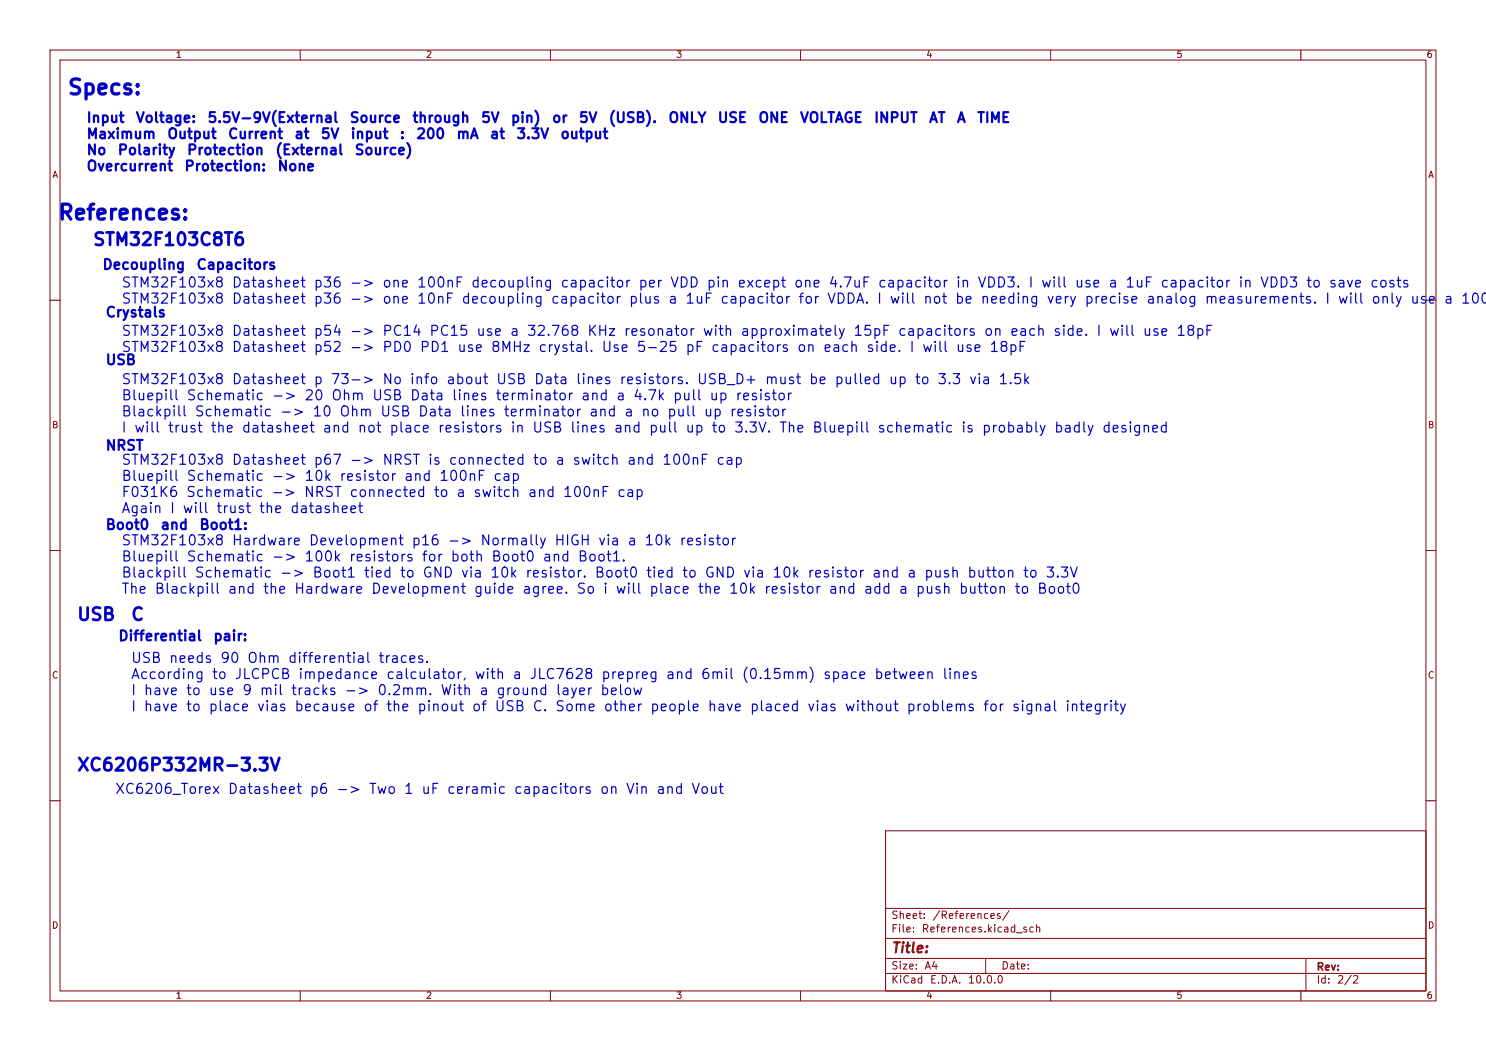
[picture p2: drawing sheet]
<svg xmlns="http://www.w3.org/2000/svg" width="297mm" height="210mm" viewBox="0 0 297 210" stroke-linecap="round" stroke-linejoin="round" font-family="sans-serif">
<defs><g id="words">
<g font-size="3" fill="#0000c2">
<text x="13.3" y="19.7">Specs:</text>
<text x="11.4" y="44.7">References:</text>
</g>
<g font-size="2.5" fill="#0000c2">
<text x="18.4" y="49.7">STM32F103C8T6</text>
<text x="15.2" y="124.6">USB</text>
<text x="26" y="124.6">C</text>
<text x="15.2" y="154.7">XC6206P332MR-3.3V</text>
</g>
<g font-size="2" fill="#0000c2">
<text x="17.1" y="25">Input</text>
<text x="17.1" y="28.2">Maximum</text>
<text x="27" y="25">Voltage:</text>
<text x="33.3" y="28.2">Output</text>
<text x="41.3" y="25">5.5V-9V(External</text>
<text x="45.4" y="28.2">Current</text>
<text x="58.7" y="28.2">at</text>
<text x="64" y="28.2">5V</text>
<text x="69.7" y="25">Source</text>
<text x="69.9" y="28.2">input</text>
<text x="79.8" y="28.2">:</text>
<text x="82.2" y="25">through</text>
<text x="83" y="28.2">200</text>
<text x="91.1" y="28.2">mA</text>
<text x="96" y="25">5V</text>
<text x="97.8" y="28.2">at</text>
<text x="101.9" y="25">pin)</text>
<text x="103" y="28.2">3.3V</text>
<text x="110.2" y="25">or</text>
<text x="111.8" y="28.2">output</text>
<text x="115.5" y="25">5V</text>
<text x="121.5" y="25">(USB).</text>
<text x="133.4" y="25">ONLY</text>
<text x="143.3" y="25">USE</text>
<text x="151.4" y="25">ONE</text>
<text x="159.7" y="25">VOLTAGE</text>
<text x="174.5" y="25">INPUT</text>
<text x="185.5" y="25">AT</text>
<text x="191.1" y="25">A</text>
<text x="195.1" y="25">TIME</text>
<text x="17.1" y="31.5">No</text>
<text x="17.1" y="34.7">Overcurrent</text>
<text x="23.4" y="31.5">Polarity</text>
<text x="36.7" y="34.7">Protection:</text>
<text x="37.2" y="31.5">Protection</text>
<text x="54.9" y="31.5">(External</text>
<text x="55.3" y="34.7">None</text>
<text x="70.7" y="31.5">Source)</text>
<text x="20.3" y="54.4">Decoupling</text>
<text x="24.1" y="58">STM32F103x8</text>
<text x="39.1" y="54.4">Capacitors</text>
<text x="46.2" y="58">Datasheet</text>
<text x="62.5" y="58">p36</text>
<text x="69.7" y="58">-&gt;</text>
<text x="76.3" y="58">one</text>
<text x="83.2" y="58">100nF</text>
<text x="94" y="58">decoupling</text>
<text x="111.9" y="58">capacitor</text>
<text x="127.4" y="58">per</text>
<text x="133.8" y="58">VDD</text>
<text x="141.1" y="58">pin</text>
<text x="147.2" y="58">except</text>
<text x="158.5" y="58">one</text>
<text x="165.4" y="58">4.7uF</text>
<text x="175.3" y="58">capacitor</text>
<text x="190.9" y="58">in</text>
<text x="195.2" y="58">VDD3.</text>
<text x="205.4" y="58">I</text>
<text x="207.9" y="58">will</text>
<text x="214.6" y="58">use</text>
<text x="221.4" y="58">a</text>
<text x="224.8" y="58">1uF</text>
<text x="231.8" y="58">capacitor</text>
<text x="247.4" y="58">in</text>
<text x="251.7" y="58">VDD3</text>
<text x="260.9" y="58">to</text>
<text x="265.4" y="58">save</text>
<text x="273.7" y="58">costs</text>
<text x="21" y="63.9">Crystals</text>
<text x="24.1" y="61.2">STM32F103x8</text>
<text x="46.2" y="61.2">Datasheet</text>
<text x="62.5" y="61.2">p36</text>
<text x="69.7" y="61.2">-&gt;</text>
<text x="76.3" y="61.2">one</text>
<text x="83.2" y="61.2">10nF</text>
<text x="92.1" y="61.2">decoupling</text>
<text x="110" y="61.2">capacitor</text>
<text x="125.5" y="61.2">plus</text>
<text x="133.4" y="61.2">a</text>
<text x="136.8" y="61.2">1uF</text>
<text x="143.8" y="61.2">capacitor</text>
<text x="159.4" y="61.2">for</text>
<text x="165.2" y="61.2">VDDA.</text>
<text x="175.1" y="61.2">I</text>
<text x="177.7" y="61.2">will</text>
<text x="184.4" y="61.2">not</text>
<text x="190.7" y="61.2">be</text>
<text x="195.8" y="61.2">needing</text>
<text x="209" y="61.2">very</text>
<text x="216.6" y="61.2">precise</text>
<text x="229" y="61.2">analog</text>
<text x="240.6" y="61.2">measurements.</text>
<text x="264.7" y="61.2">I</text>
<text x="267.2" y="61.2">will</text>
<text x="273.9" y="61.2">only</text>
<text x="281.7" y="61.2">use</text>
<text x="288.4" y="61.2">a</text>
<text x="291.8" y="61.2">100n</text>
<text x="24.1" y="67.6">STM32F103x8</text>
<text x="24.1" y="70.8">STM32F103x8</text>
<text x="46.2" y="67.6">Datasheet</text>
<text x="46.2" y="70.8">Datasheet</text>
<text x="62.5" y="67.6">p54</text>
<text x="62.5" y="70.8">p52</text>
<text x="69.7" y="67.6">-&gt;</text>
<text x="69.7" y="70.8">-&gt;</text>
<text x="76.3" y="67.6">PC14</text>
<text x="76.3" y="70.8">PD0</text>
<text x="83.7" y="70.8">PD1</text>
<text x="85.7" y="67.6">PC15</text>
<text x="91.2" y="70.8">use</text>
<text x="95" y="67.6">use</text>
<text x="98" y="70.8">8MHz</text>
<text x="101.8" y="67.6">a</text>
<text x="105.2" y="67.6">32.768</text>
<text x="107.4" y="70.8">crystal.</text>
<text x="117.2" y="67.6">KHz</text>
<text x="120.1" y="70.8">Use</text>
<text x="124.5" y="67.6">resonator</text>
<text x="127.1" y="70.8">5-25</text>
<text x="136.9" y="70.8">pF</text>
<text x="140.3" y="67.6">with</text>
<text x="142" y="70.8">capacitors</text>
<text x="147.9" y="67.6">approximately</text>
<text x="159.2" y="70.8">on</text>
<text x="164.4" y="70.8">each</text>
<text x="170.4" y="67.6">15pF</text>
<text x="173" y="70.8">side.</text>
<text x="179.3" y="67.6">capacitors</text>
<text x="181.6" y="70.8">I</text>
<text x="184.1" y="70.8">will</text>
<text x="190.9" y="70.8">use</text>
<text x="196.5" y="67.6">on</text>
<text x="197.6" y="70.8">18pF</text>
<text x="201.7" y="67.6">each</text>
<text x="210.3" y="67.6">side.</text>
<text x="219" y="67.6">I</text>
<text x="221.5" y="67.6">will</text>
<text x="228.2" y="67.6">use</text>
<text x="235" y="67.6">18pF</text>
<text x="21" y="73.4">USB</text>
<text x="24.1" y="77.3">STM32F103x8</text>
<text x="46.2" y="77.3">Datasheet</text>
<text x="62.5" y="77.3">p</text>
<text x="65.9" y="77.3">73-&gt;</text>
<text x="76.3" y="77.3">No</text>
<text x="81.7" y="77.3">info</text>
<text x="89" y="77.3">about</text>
<text x="99" y="77.3">USB</text>
<text x="106.6" y="77.3">Data</text>
<text x="114.9" y="77.3">lines</text>
<text x="123.7" y="77.3">resistors.</text>
<text x="139.1" y="77.3">USB_D+</text>
<text x="152.7" y="77.3">must</text>
<text x="161.5" y="77.3">be</text>
<text x="166.6" y="77.3">pulled</text>
<text x="177.5" y="77.3">up</text>
<text x="182.7" y="77.3">to</text>
<text x="187.2" y="77.3">3.3</text>
<text x="193.5" y="77.3">via</text>
<text x="199.4" y="77.3">1.5k</text>
<text x="24.1" y="80.5">Bluepill</text>
<text x="24.1" y="83.7">Blackpill</text>
<text x="37.1" y="80.5">Schematic</text>
<text x="38.8" y="83.7">Schematic</text>
<text x="54.1" y="80.5">-&gt;</text>
<text x="55.8" y="83.7">-&gt;</text>
<text x="60.7" y="80.5">20</text>
<text x="62.3" y="83.7">10</text>
<text x="66.1" y="80.5">Ohm</text>
<text x="67.7" y="83.7">Ohm</text>
<text x="74.2" y="80.5">USB</text>
<text x="75.8" y="83.7">USB</text>
<text x="81.8" y="80.5">Data</text>
<text x="83.4" y="83.7">Data</text>
<text x="90.1" y="80.5">lines</text>
<text x="91.8" y="83.7">lines</text>
<text x="98.9" y="80.5">terminator</text>
<text x="100.5" y="83.7">terminator</text>
<text x="116" y="80.5">and</text>
<text x="117.6" y="83.7">and</text>
<text x="123" y="80.5">a</text>
<text x="124.6" y="83.7">a</text>
<text x="126.4" y="80.5">4.7k</text>
<text x="128" y="83.7">no</text>
<text x="133.2" y="83.7">pull</text>
<text x="134.3" y="80.5">pull</text>
<text x="140.5" y="83.7">up</text>
<text x="141.6" y="80.5">up</text>
<text x="145.7" y="83.7">resistor</text>
<text x="146.8" y="80.5">resistor</text>
<text x="24.1" y="86.9">I</text>
<text x="26.7" y="86.9">will</text>
<text x="33.4" y="86.9">trust</text>
<text x="41.9" y="86.9">the</text>
<text x="48.2" y="86.9">datasheet</text>
<text x="64.3" y="86.9">and</text>
<text x="71.3" y="86.9">not</text>
<text x="77.7" y="86.9">place</text>
<text x="87.3" y="86.9">resistors</text>
<text x="101.9" y="86.9">in</text>
<text x="106.2" y="86.9">USB</text>
<text x="113.8" y="86.9">lines</text>
<text x="122.5" y="86.9">and</text>
<text x="129.5" y="86.9">pull</text>
<text x="136.8" y="86.9">up</text>
<text x="142" y="86.9">to</text>
<text x="146.6" y="86.9">3.3V.</text>
<text x="155.6" y="86.9">The</text>
<text x="162.2" y="86.9">Bluepill</text>
<text x="175.2" y="86.9">schematic</text>
<text x="191.9" y="86.9">is</text>
<text x="196.1" y="86.9">probably</text>
<text x="210.5" y="86.9">badly</text>
<text x="220.1" y="86.9">designed</text>
<text x="21" y="90.5">NRST</text>
<text x="24.1" y="93.4">STM32F103x8</text>
<text x="46.2" y="93.4">Datasheet</text>
<text x="62.5" y="93.4">p67</text>
<text x="69.7" y="93.4">-&gt;</text>
<text x="76.3" y="93.4">NRST</text>
<text x="85.4" y="93.4">is</text>
<text x="89.5" y="93.4">connected</text>
<text x="106.3" y="93.4">to</text>
<text x="110.9" y="93.4">a</text>
<text x="114.3" y="93.4">switch</text>
<text x="125.2" y="93.4">and</text>
<text x="132.2" y="93.4">100nF</text>
<text x="143" y="93.4">cap</text>
<text x="24.1" y="96.6">Bluepill</text>
<text x="24.1" y="99.8">F031K6</text>
<text x="37" y="99.8">Schematic</text>
<text x="37.1" y="96.6">Schematic</text>
<text x="54.1" y="99.8">-&gt;</text>
<text x="54.1" y="96.6">-&gt;</text>
<text x="60.6" y="99.8">NRST</text>
<text x="60.7" y="96.6">10k</text>
<text x="67.7" y="96.6">resistor</text>
<text x="69.7" y="99.8">connected</text>
<text x="80.6" y="96.6">and</text>
<text x="86.5" y="99.8">to</text>
<text x="87.6" y="96.6">100nF</text>
<text x="91" y="99.8">a</text>
<text x="94.4" y="99.8">switch</text>
<text x="98.4" y="96.6">cap</text>
<text x="105.3" y="99.8">and</text>
<text x="112.4" y="99.8">100nF</text>
<text x="123.2" y="99.8">cap</text>
<text x="21" y="106.3">Boot0</text>
<text x="24.1" y="103">Again</text>
<text x="31.9" y="106.3">and</text>
<text x="33.8" y="103">I</text>
<text x="36.3" y="103">will</text>
<text x="39.7" y="106.3">Boot1:</text>
<text x="43.1" y="103">trust</text>
<text x="51.6" y="103">the</text>
<text x="57.8" y="103">datasheet</text>
<text x="24.1" y="109.5">STM32F103x8</text>
<text x="24.1" y="112.7">Bluepill</text>
<text x="37.1" y="112.7">Schematic</text>
<text x="46.2" y="109.5">Hardware</text>
<text x="54.1" y="112.7">-&gt;</text>
<text x="60.7" y="112.7">100k</text>
<text x="61.6" y="109.5">Development</text>
<text x="69.6" y="112.7">resistors</text>
<text x="82.1" y="109.5">p16</text>
<text x="84.1" y="112.7">for</text>
<text x="89.3" y="109.5">-&gt;</text>
<text x="89.9" y="112.7">both</text>
<text x="95.8" y="109.5">Normally</text>
<text x="98.1" y="112.7">Boot0</text>
<text x="108.3" y="112.7">and</text>
<text x="110.7" y="109.5">HIGH</text>
<text x="115.3" y="112.7">Boot1.</text>
<text x="119.4" y="109.5">via</text>
<text x="125.3" y="109.5">a</text>
<text x="128.6" y="109.5">10k</text>
<text x="135.7" y="109.5">resistor</text>
<text x="24.1" y="115.9">Blackpill</text>
<text x="24.1" y="119.1">The</text>
<text x="30.8" y="119.1">Blackpill</text>
<text x="38.8" y="115.9">Schematic</text>
<text x="45.4" y="119.1">and</text>
<text x="52.4" y="119.1">the</text>
<text x="55.8" y="115.9">-&gt;</text>
<text x="58.6" y="119.1">Hardware</text>
<text x="62.3" y="115.9">Boot1</text>
<text x="72.5" y="115.9">tied</text>
<text x="74" y="119.1">Development</text>
<text x="79.7" y="115.9">to</text>
<text x="84.3" y="115.9">GND</text>
<text x="92" y="115.9">via</text>
<text x="94.6" y="119.1">guide</text>
<text x="97.8" y="115.9">10k</text>
<text x="104.2" y="119.1">agree.</text>
<text x="104.8" y="115.9">resistor.</text>
<text x="115.1" y="119.1">So</text>
<text x="118.7" y="115.9">Boot0</text>
<text x="120.4" y="119.1">i</text>
<text x="122.9" y="119.1">will</text>
<text x="128.9" y="115.9">tied</text>
<text x="129.6" y="119.1">place</text>
<text x="136.1" y="115.9">to</text>
<text x="139.3" y="119.1">the</text>
<text x="140.7" y="115.9">GND</text>
<text x="145.5" y="119.1">10k</text>
<text x="148.4" y="115.9">via</text>
<text x="152.5" y="119.1">resistor</text>
<text x="154.2" y="115.9">10k</text>
<text x="161.2" y="115.9">resistor</text>
<text x="165.5" y="119.1">and</text>
<text x="172.5" y="119.1">add</text>
<text x="174.1" y="115.9">and</text>
<text x="179.5" y="119.1">a</text>
<text x="181.2" y="115.9">a</text>
<text x="182.9" y="119.1">push</text>
<text x="184.5" y="115.9">push</text>
<text x="191.5" y="119.1">button</text>
<text x="193.2" y="115.9">button</text>
<text x="202.6" y="119.1">to</text>
<text x="204.3" y="115.9">to</text>
<text x="207.1" y="119.1">Boot0</text>
<text x="208.8" y="115.9">3.3V</text>
<text x="23.5" y="128.6">Differential</text>
<text x="42.5" y="128.6">pair:</text>
<text x="26" y="133">USB</text>
<text x="26" y="136.2">According</text>
<text x="33.6" y="133">needs</text>
<text x="42.2" y="136.2">to</text>
<text x="43.9" y="133">90</text>
<text x="46.7" y="136.2">JLCPCB</text>
<text x="49.3" y="133">Ohm</text>
<text x="57.4" y="133">differential</text>
<text x="59.4" y="136.2">impedance</text>
<text x="75.5" y="133">traces.</text>
<text x="77" y="136.2">calculator,</text>
<text x="94.7" y="136.2">with</text>
<text x="102.3" y="136.2">a</text>
<text x="105.7" y="136.2">JLC7628</text>
<text x="120" y="136.2">prepreg</text>
<text x="132.9" y="136.2">and</text>
<text x="139.9" y="136.2">6mil</text>
<text x="148.1" y="136.2">(0.15mm)</text>
<text x="164.3" y="136.2">space</text>
<text x="174.6" y="136.2">between</text>
<text x="188.2" y="136.2">lines</text>
<text x="26" y="139.4">I</text>
<text x="26" y="142.6">I</text>
<text x="28.6" y="139.4">have</text>
<text x="28.6" y="142.6">have</text>
<text x="37" y="139.4">to</text>
<text x="37" y="142.6">to</text>
<text x="41.5" y="139.4">use</text>
<text x="41.5" y="142.6">place</text>
<text x="48.3" y="139.4">9</text>
<text x="51.2" y="142.6">vias</text>
<text x="51.7" y="139.4">mil</text>
<text x="58" y="139.4">tracks</text>
<text x="58.7" y="142.6">because</text>
<text x="68.7" y="139.4">-&gt;</text>
<text x="72.5" y="142.6">of</text>
<text x="75.3" y="139.4">0.2mm.</text>
<text x="77" y="142.6">the</text>
<text x="83.3" y="142.6">pinout</text>
<text x="87.9" y="139.4">With</text>
<text x="94.2" y="142.6">of</text>
<text x="95.7" y="139.4">a</text>
<text x="98.7" y="142.6">USB</text>
<text x="99" y="139.4">ground</text>
<text x="106.3" y="142.6">C.</text>
<text x="110.8" y="142.6">Some</text>
<text x="110.9" y="139.4">layer</text>
<text x="119.8" y="139.4">below</text>
<text x="120.5" y="142.6">other</text>
<text x="129.8" y="142.6">people</text>
<text x="141.3" y="142.6">have</text>
<text x="149.7" y="142.6">placed</text>
<text x="161.2" y="142.6">vias</text>
<text x="168.7" y="142.6">without</text>
<text x="181" y="142.6">problems</text>
<text x="196.3" y="142.6">for</text>
<text x="202.1" y="142.6">signal</text>
<text x="212.7" y="142.6">integrity</text>
<text x="22.9" y="159.1">XC6206_Torex</text>
<text x="45.4" y="159.1">Datasheet</text>
<text x="61.7" y="159.1">p6</text>
<text x="67" y="159.1">-&gt;</text>
<text x="73.6" y="159.1">Two</text>
<text x="80.6" y="159.1">1</text>
<text x="84.1" y="159.1">uF</text>
<text x="89.2" y="159.1">ceramic</text>
<text x="102.6" y="159.1">capacitors</text>
<text x="119.8" y="159.1">on</text>
<text x="125" y="159.1">Vin</text>
<text x="131" y="159.1">and</text>
<text x="138" y="159.1">Vout</text>
</g>
<text font-size="2" fill="#840000" x="178" y="190.9">Title:</text>
<g font-size="1.5" fill="#840000">
<text x="178" y="184">Sheet:</text>
<text x="186.2" y="184">/References/</text>
<text x="178" y="186.7">File:</text>
<text x="184.1" y="186.7">References.kicad_sch</text>
<text x="178" y="196.9">KiCad</text>
<text x="178" y="194.1">Size:</text>
<text x="184.7" y="194.1">A4</text>
<text x="185.7" y="196.9">E.D.A.</text>
<text x="193.3" y="196.9">10.0.0</text>
<text x="200" y="194.1">Date:</text>
<text x="263" y="194.3">Rev:</text>
<text x="263" y="196.9">Id:</text>
<text x="267.1" y="196.9">2/2</text>
</g>
<g font-size="1.3" fill="#840000">
<text x="35" y="11.9">1</text>
<text x="85" y="11.9">2</text>
<text x="135" y="11.9">3</text>
<text x="185" y="11.9">4</text>
<text x="235" y="11.9">5</text>
<text x="285" y="11.9">6</text>
<text x="10.3" y="35.9">A</text>
<text x="285.3" y="35.9">A</text>
<text x="10.3" y="85.9">B</text>
<text x="285.3" y="85.9">B</text>
<text x="10.3" y="135.9">C</text>
<text x="285.3" y="135.9">C</text>
<text x="10.3" y="185.9">D</text>
<text x="285.3" y="185.9">D</text>
<text x="35" y="199.9">1</text>
<text x="85" y="199.9">2</text>
<text x="135" y="199.9">3</text>
<text x="185" y="199.9">4</text>
<text x="235" y="199.9">5</text>
<text x="285" y="199.9">6</text>
</g>
</g></defs>
<path d="M0 0h297v210h-297z" fill="#fff" stroke="#fff" stroke-width=".2"/>
<g fill="none" stroke="#840000" stroke-width=".2">
<path d="M10 10h277v190h-277zM12 12h273v186h-273zM60 10v2M110 10v2M160 10v2M210 10v2M260 10v2M10 60h2M285 60h2M10 110h2M285 110h2M10 160h2"/>
<path d="M177 166h108v32h-108zM285 160h2M60 198v2M110 198v2M160 198v2M177 194.5h108M177 191.5h108M177 187.5h108M177 181.5h108M197 191.5v3M210 198v2M260 198v2"/>
<path d="M261 191.5v6.5"/>
</g>
<use href="#words"/>
</svg>
